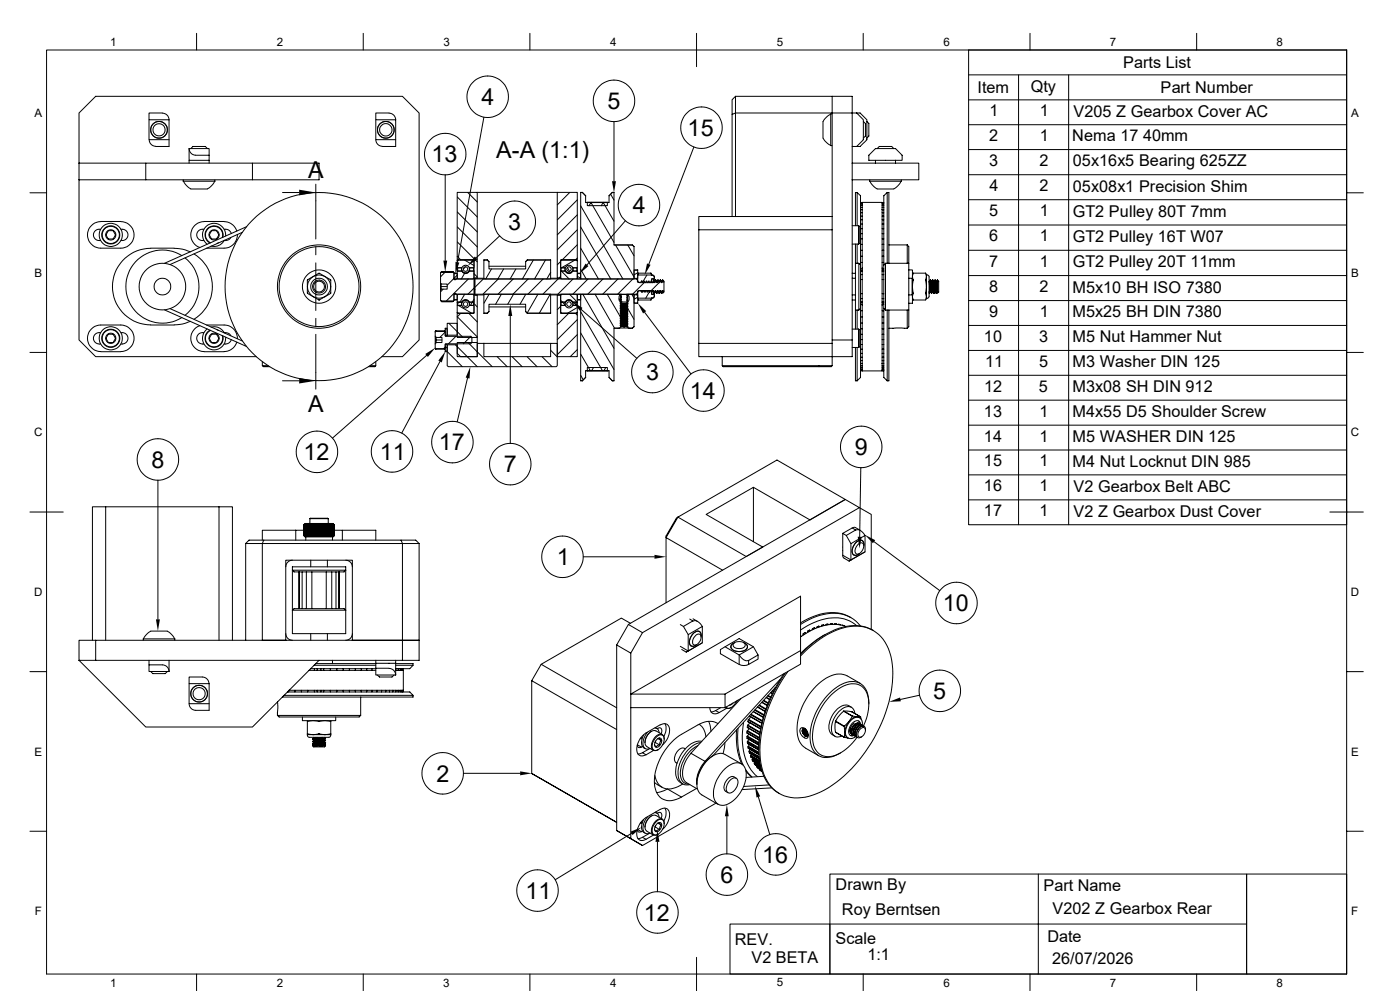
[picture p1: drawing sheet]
<svg xmlns="http://www.w3.org/2000/svg" width="420mm" height="297mm" viewBox="0 0 420 297" stroke-linecap="round" stroke-linejoin="round" font-family="sans-serif">
<defs><g id="words">
<g font-size="7">
<text x="144.5" y="31.5">4</text>
<text x="182.2" y="32.7">5</text>
<text x="206.3" y="40.7">15</text>
<text x="148.8" y="47.3">A-A (1:1)</text>
<text x="92.4" y="53.2">A</text>
<text x="129.5" y="48.7">13</text>
<text x="189.9" y="64">4</text>
<text x="152.5" y="69">3</text>
<text x="193.8" y="114">3</text>
<text x="206.9" y="119.5">14</text>
<text x="92.4" y="123.6">A</text>
<text x="91" y="137.9">12</text>
<text x="114" y="137.8">11</text>
<text x="131.6" y="135">17</text>
<text x="256.4" y="136.4">9</text>
<text x="45.4" y="140.2">8</text>
<text x="151.1" y="141.6">7</text>
<text x="167" y="169.4">1</text>
<text x="282.8" y="183.2">10</text>
<text x="280" y="209.5">5</text>
<text x="130.9" y="234.3">2</text>
<text x="228.6" y="258.5">16</text>
<text x="157.6" y="269.4">11</text>
<text x="216.1" y="264.6">6</text>
<text x="193.2" y="276">12</text>
</g>
<g font-size="4.9">
<text x="336.9" y="20.4">Parts List</text>
<text x="293.2" y="27.9">Item</text>
<text x="309.2" y="27.4">Qty</text>
<text x="348.2" y="27.9">Part Number</text>
<text x="296.9" y="34.8">1</text>
<text x="311.9" y="34.8">1</text>
<text x="322.1" y="35">V205 Z Gearbox Cover AC</text>
<text x="296.8" y="42.3">2</text>
<text x="311.9" y="42.3">1</text>
<text x="321.7" y="42.4">Nema 17 40mm</text>
<text x="296.7" y="49.7">3</text>
<text x="311.8" y="49.7">2</text>
<text x="321.9" y="49.9">05x16x5 Bearing 625ZZ</text>
<text x="296.8" y="57.3">4</text>
<text x="311.8" y="57.3">2</text>
<text x="321.9" y="57.4">05x08x1 Precision Shim</text>
<text x="296.7" y="64.7">5</text>
<text x="311.9" y="64.8">1</text>
<text x="321.8" y="64.9">GT2 Pulley 80T 7mm</text>
<text x="296.8" y="72.3">6</text>
<text x="311.9" y="72.3">1</text>
<text x="321.8" y="72.5">GT2 Pulley 16T W07</text>
<text x="296.7" y="79.9">7</text>
<text x="311.9" y="79.9">1</text>
<text x="321.8" y="80.1">GT2 Pulley 20T 11mm</text>
<text x="296.7" y="87.5">8</text>
<text x="311.8" y="87.5">2</text>
<text x="321.7" y="87.7">M5x10 BH ISO 7380</text>
<text x="296.7" y="95">9</text>
<text x="311.9" y="95">1</text>
<text x="321.7" y="95.1">M5x25 BH DIN 7380</text>
<text x="295.2" y="102.4">10</text>
<text x="311.7" y="102.4">3</text>
<text x="321.7" y="102.5">M5 Nut Hammer Nut</text>
<text x="295.5" y="109.9">11</text>
<text x="311.7" y="109.9">5</text>
<text x="321.7" y="110">M3 Washer DIN 125</text>
<text x="295.2" y="117.4">12</text>
<text x="311.7" y="117.4">5</text>
<text x="321.7" y="117.5">M3x08 SH DIN 912</text>
<text x="295.2" y="124.8">13</text>
<text x="311.9" y="124.8">1</text>
<text x="321.7" y="125">M4x55 D5 Shoulder Screw</text>
<text x="295.2" y="132.3">14</text>
<text x="311.9" y="132.3">1</text>
<text x="321.7" y="132.5">M5 WASHER DIN 125</text>
<text x="295.2" y="139.8">15</text>
<text x="311.9" y="139.8">1</text>
<text x="321.7" y="139.9">M4 Nut Locknut DIN 985</text>
<text x="295.2" y="147.2">16</text>
<text x="311.9" y="147.2">1</text>
<text x="322.1" y="147.4">V2 Gearbox Belt ABC</text>
<text x="295.2" y="154.7">17</text>
<text x="311.9" y="154.7">1</text>
<text x="322.1" y="154.9">V2 Z Gearbox Dust Cover</text>
<text x="250.7" y="266.7">Drawn By</text>
<text x="313" y="267">Part Name</text>
<text x="252.6" y="274.1">Roy Berntsen</text>
<text x="315.8" y="274">V202 Z Gearbox Rear</text>
<text x="220.5" y="283.1">REV.</text>
<text x="250.7" y="283">Scale</text>
<text x="260.2" y="287.8">1:1</text>
<text x="314.2" y="282.4">Date</text>
<text x="225.5" y="288.8">V2 BETA</text>
<text x="315.6" y="289">26/07/2026</text>
</g>
<g font-size="3.5">
<text x="33" y="13.7">1</text>
<text x="83" y="13.7">2</text>
<text x="133" y="13.7">3</text>
<text x="183" y="13.7">4</text>
<text x="233" y="13.7">5</text>
<text x="283" y="13.7">6</text>
<text x="333" y="13.7">7</text>
<text x="383" y="13.7">8</text>
<text x="10.3" y="35.1">A</text>
<text x="405.3" y="35.1">A</text>
<text x="10.3" y="83">B</text>
<text x="405.3" y="83">B</text>
<text x="10.2" y="130.8">C</text>
<text x="405.2" y="130.8">C</text>
<text x="10.2" y="178.6">D</text>
<text x="405.2" y="178.6">D</text>
<text x="10.3" y="226.4">E</text>
<text x="405.3" y="226.4">E</text>
<text x="10.4" y="274.3">F</text>
<text x="405.4" y="274.3">F</text>
<text x="33" y="295.7">1</text>
<text x="83" y="295.7">2</text>
<text x="133" y="295.7">3</text>
<text x="183" y="295.7">4</text>
<text x="233" y="295.7">5</text>
<text x="283" y="295.7">6</text>
<text x="333" y="295.7">7</text>
<text x="383" y="295.7">8</text>
</g>
</g></defs>
<g fill="none" stroke="#000" stroke-width=".3">
<path d="M14 15h390v276.9h-390zM59 10v5M109 10v5M159 10v5M209 10v10M259 10v5M309 10v5M359 10v5M404 15h-113.4v142.3h113.4M44.7 33.9h4a2.02 2.02 0 0 1 2 2h-6zM44.7 35.9v6h6M50.7 35.9v8h-4a2.02 2.02 0 0 1-2-2"/>
<path d="M112.7 33.9h4a2.02 2.02 0 0 1 2 2h-6zM112.7 35.9v6h6M118.7 35.9v8h-4a2.02 2.02 0 0 1-2-2M145.2 35.1l-8 43.5M184.2 36.5v17.8M220.6 28.9h35.1v20M220.6 28.9l-1 1v35M220.6 28.9v5l-1 .4M249.3 34.2a3.4 3.4 0 0 0-2.4 4v1.3a2.97 2.97 0 0 0 1.4 3.6l1 .5M249.6 28.9v5h8.4l2.1 2v6l-2.1 2h-2.3M249.6 34.1h-.4v9.5h.4M257 33.9l2 2v6l-2 2"/>
<path d="M259 36.4l.6 .6v3.8l-.6 .6M260.1 36.4l.5 .6v3.8l-.5 .6M290.6 22.4h113.4M290.6 29.9h113.4M290.6 37.4h113.4M305.6 22.4v134.9M320.6 22.4v134.9M9 57.8h5M23.7 48.9v-15l5-5h92l5 5v68l-5 5h-6.1M23.7 53.9v48l5 5h48.2M23.7 53.9h52M23.7 48.9v5"/>
<path d="M23.7 48.9h20M54.9 53.9v.4h9.6v-.4M55 54.3a3.4 3.4 0 0 0 4.1 2.3h1.3a2.97 2.97 0 0 0 3.5-1.4l.5-.9M56.7 44.5a2.02 2.02 0 0 0 2 2h4v1.5h-6zM56.7 44.5h6v2M56.7 48v.9M57.2 44.5l.7-.6h3.7l.6 .6M62.7 48v.9M75.7 48.9h20v5h-20zM75.7 48.9h-32v5M84.8 57.7h4.9M94.7 55.2v16.4"/>
<path d="M133.6 52.5v25.6M137.2 57.7h6v25.6h-.7v5.2h.7v12.6h-6v-6.1l1-1.1h4v-16h-4l-1-1.1zM137.2 59.1l6 5.9M140.3 57.7l2.9 2.8M143.2 57.7h24M167.2 57.7h6v19.6l-.5 .6h-4.5v5.4h-1zM170.9 57.7l-3.7 3.7M173.2 59.9l-6 6M174.2 57.7h.5l1 1v2h7v-2l1-1h.5v15.7h5.5l.5 .5v9.7h-16zM174.2 57.7h.5M174.2 57.7h.1M174.7 57.7h.1"/>
<path d="M174.7 57.7l1 1M175.7 58.7h.1M183.2 58.2l1 1.7M183.7 57.7h.5M183.7 57.7l-.9 1M183.7 57.7h.1M184.2 57.7h.1M208.2 44.1l-13.6 35.1M255.7 53.9v53h-6.1v-5M255.7 48.9h19.9v5h-19.9M255.7 48.9v5M257.1 57.7l1 1v20.7"/>
<path d="M257.1 57.7v9.9M257.1 57.7h-.5v9.9M260.6 46.5l2-2h6l2 2v1.5h-10zM260.9 54.3h9.5M260.9 53.9v.4M260.9 54.3a3.5 3.5 0 0 0 4.1 2.3h1.3a2.97 2.97 0 0 0 3.5-1.4l.5-.9M262.6 48v.9M263.1 44.5l.7-.6h3.7l.6 .6M266.1 57.7v21.2M266.1 57.7l-1 1v20.7M266.1 57.7h.6v21.2M268.6 48v.9"/>
<path d="M270.4 53.9v.4M290.6 44.8h113.4M290.6 52.4h113.4M290.6 59.9h113.4M404 57.8h5M30.1 68.7a1.74 1.74 0 0 0-2.1 1.7 1.74 1.74 0 0 0 2.1 1.7M30.2 66.4h6M32.4 69.2l1.1-.1a1.38 1.38 0 0 1 1.1 1.3l-.4 .8a1.38 1.38 0 0 1-1.6 .4l-.8-1.2zM36.2 66.4a4 4 0 0 1 4 4 4 4 0 0 1-4 4h-6a4 4 0 0 1-4-4 4 4 0 0 1 4-4M36.3 68.7a1.74 1.74 0 0 1 2.1 1.7 1.74 1.74 0 0 1-2.1 1.7M54.6 76.6a11 11 0 0 0-16.8 9.3 11 11 0 0 0 16.8 9.3M55.5 77.3a10.9 10.9 0 0 1 0 17.2"/>
<path d="M57.1 75.5l-2.4-.8-1.6-.2-7.9-.1a11.5 11.5 0 0 0-11.5 11.5 11.5 11.5 0 0 0 11.5 11.5M58.2 76.1a11.4 11.4 0 0 1 0 19.6M61.2 68.7a1.74 1.74 0 0 0-2.2 1.7 1.74 1.74 0 0 0 2.2 1.7M61.2 66.4h6M61.2 66.4a4 4 0 0 0-3.9 3.4 4 4 0 0 0 2.6 4.4M63.5 69.1h1a1.38 1.38 0 0 1 1.1 1.3l-.7 1.2h-1.4l-.7-1.2zM65.6 72.7l-.5 .3M66.7 71.2a2.59 2.59 0 0 0-1.6-3.2 2.59 2.59 0 0 0-3.3 1.4 2.59 2.59 0 0 0 1.4 3.4M66.8 71.1a2.71 2.71 0 0 0-1.7-3.2 2.71 2.71 0 0 0-3.4 1.4 2.71 2.71 0 0 0 1.3 3.5M67.2 66.4a4 4 0 0 1 3.8 2.9M67.3 68.7l1.2 .2 .5 .4 .4 .7M67.3 72a3.5 3.5 0 0 1-4 1.7"/>
<path d="M67.7 70.7a3.5 3.5 0 0 0-4.9-3.5 3.5 3.5 0 0 0-.7 6M69.3 71.2l-.7 .6-1.3 .3M71.2 70.3a4 4 0 0 1-4 4.1h-5.2M72.7 69.6l-21.7 9.7M74 67.9l-24.6 11M94.7 74v2.4M94.7 78.8v14.2M137.2 78.1v.1M137.2 78.2l.2-.3h4.5l.3 .3v2.1h-1.4l-.4-.5-.5-.3-.8 .1-.5 .7h-1.4zM137.2 76.8v1.3M137.2 72.5l6 6M137.2 68l6 6"/>
<path d="M137.2 63.5l6 6M137.4 77.9h4.5l.3 .2M137.4 77.9h.1M137.4 77.9l-.2 .2M138.2 77.9h.1M139.4 78l2.8 1.6M139.7 80l-.7 .6M141.9 77.9h.1M145.2 77.9h1M145.2 77.9h.1M145.2 77.9h1l.5 .5v2.2h11v-2.2l.5-.5h7v5.7h-20zM145.3 78l-.1 .1"/>
<path d="M146.2 77.9h.1M146.2 77.9l.5 .5M146.7 79.8h11M149.9 70.7l-7.1 6.6M158.2 77.9h7M158.2 77.9h.1M158.2 77.9l-.5 .5M160 78l-3.3 5.6M163.6 78l-3.2 5.6M165.2 77.9h.1M168.2 78.4l-1 1M168.4 77.9h4.5l.3 .3v2.1h-1.4l-.4-.5-.5-.3-.8 .1-.5 .7h-1.4v-2.1z"/>
<path d="M168.4 77.9h.1M168.4 77.9l-.2 .2M168.4 77.9h4.5M172.4 78l-4 2.3M172.7 77.9h.1M172.9 77.9h.1M172.9 77.9l.3 .2M173.2 64.4l-6 6M173.2 68.9l-6 6M173.2 73.4l-4.5 4.5M173.2 77.3v.8M173.2 78.1v.1"/>
<path d="M174.2 74.4l5.3 9.2M174.2 68l9 15.6M174.2 61.7l12.7 21.9M175.7 60.7h7M176.2 60.7h6v.9h-6zM176.7 61.7l.6-1 6.9 11.9M180.9 60.7l-.5 1M181 60.7l3.2 5.6M184.2 73.4h5.5l.5 .5M184.7 73.4l5.5 9.6M187.6 66.2l-11.5 13.2M188.3 73.4l1.9 3.3"/>
<path d="M189.7 73.4h.1M220.6 64.9v-31h29v68h6.1M249.6 68.9h-40v34M249.6 64.9h-40v4M255.7 73.2h1.9M255.7 67.6h1.9M256.6 78.9v14M256.6 73.2v5.7M256.6 78.9h1M257.1 73.2v5.7M257.6 67.6v5.6M257.6 78.9v14"/>
<path d="M257.6 78.9l.5 .5M258.1 79.4v13M258.1 60.7h7M258.1 60.8h.6M258.1 61.1h.6M258.1 61.6h.6M258.1 62.1h.6M258.1 62.9h.6M258.1 63.8h.6M258.1 64.8h.6M258.1 65.9h.6M258.1 67.1h.6"/>
<path d="M258.1 68.5h.6M258.1 70h.6M258.1 71.6h.6M258.1 73.2h.6M258.1 75h.6M258.1 76.8h.6M258.1 78.7h.6M258.7 62.8v48.4M258.7 60.7v2.1M264.6 62.8v48.4M264.6 60.7v2.1M264.6 60.8h.5"/>
<path d="M264.6 61.1h.5M264.6 61.6h.5M264.6 62.1h.5M264.6 62.9h.5M264.6 63.8h.5M264.6 64.8h.5M264.6 65.9h.5M264.6 67.1h.5M264.6 68.5h.5M264.6 70h.5M264.6 71.6h.5M264.6 73.2h.5"/>
<path d="M264.6 75h.5M264.6 76.8h.5M264.6 78.7h.5M265.1 79.4v13M265.6 78.9v14M265.6 78.9l-.5 .5M265.6 78.9h7M266.7 73.4h5.5M272.2 73.4v5.5M272.2 73.4l.4 .5v5M272.6 78.9v14M290.6 75h113.4"/>
<path d="M290.6 67.4h113.4M30.1 99.7a1.72 1.72 0 0 0-2.1 1.5 1.72 1.72 0 0 0 1.7 1.9M36.3 99.7a1.72 1.72 0 0 1 2.1 1.5 1.72 1.72 0 0 1-1.7 1.9M45.2 97.4h7M49.4 92.9l24.6 10.9M51 92.5l21.7 9.7M57.1 96.3l-2.4 .8-2.5 .3M59.9 97.6a4 4 0 0 0-2.6 4.4 4 4 0 0 0 3.9 3.4M61.2 99.7a1.72 1.72 0 0 0-2.2 1.4 1.72 1.72 0 0 0 1.7 2M62 97.4h5.2a4 4 0 0 1 4 4.1M62.1 98.6a3.5 3.5 0 0 0 .7 6 3.5 3.5 0 0 0 4.9-3.6M63 99a2.71 2.71 0 0 0-1.3 3.4 2.71 2.71 0 0 0 3.4 1.5 2.71 2.71 0 0 0 1.7-3.2"/>
<path d="M63.2 99a2.59 2.59 0 0 0-1.4 3.4 2.59 2.59 0 0 0 3.3 1.4 2.59 2.59 0 0 0 1.6-3.2M63.3 98a3.5 3.5 0 0 1 4 1.8M65.1 98.8l.5 .3M67.3 99.7l1.3 .2 .7 .7M92.3 83.8l2.4-1.3a1.13 1.13 0 0 1 1.6-.3l2.1 1.2a1.15 1.15 0 0 1 .8 1.7v1.6a1.1 1.1 0 0 1-.5 1.5l-1.9 1.1a1.08 1.08 0 0 1-1.6 .3l-1.8-1a1.35 1.35 0 0 1-1.2-1.5zM94.7 95.4v2.4M130.6 99.5l2.8-.1 .3 1.4h7.6l.3 .4v1.4l-.3 .4h-7.7l-.2 1.5h-2.7l-.1-1.4 .3-.4h1.7v-1.6h-1.7l-.3-.4zM130.7 99.1v.3M130.7 99.1l-.1 .4M130.7 99.1h2.7l.2 .2M132.2 85.9v1.1M132.2 84.8l.1 1.9"/>
<path d="M132.2 90l.3 .4M132.3 85.1l-.1 .8h2M132.5 81.4l-.3 .4M132.5 81.5h3.4l.3 .3v2h.5l.2-.2h54.1l.4 1h.8l.4-.4 .4 .5 .3-.5 .4 .5 .3-.5 .4 .5 .3-.5 .4 .5 .3-.5 .4 .5 .3-.5 .4 .5 .3-.5 .4 .5 .3-.5 .4 .5 .3-.5 .4 .5 .2-.5 .4 .4v2.6l-.4 .4v-.5l-.4 .5-.3-.5-.4 .5-.3-.5-.4 .5-.3-.5-.4 .5-.3-.5-.4 .5-.3-.5-.4 .5-.3-.5-.4 .5-.3-.5-.4 .5-.3-.5-.4 .5-.3-.5v.5l-.3-.4h-.8l-.4 1h-54.1l-.2-.2h-.5v2l-.3 .3h-3.4l-.3-.3v-3l.1-.3h1.9v-1.6h-1.9l-.1-.3v-3zM132.5 81.4l3.2 .1M132.5 81.4v.1M132.5 90.3v.1M132.9 86.7l-.7 .7M133.4 99.1v.3M133.5 81.6l-1.3 1.3M133.6 98.6h.6v2.1h-.6zM133.6 99.5l-1.6 1.6"/>
<path d="M134.2 98.4h-.6v.2M134.2 96.9h3v3.6h-3zM134.7 96.9l4.2 4.2M135.7 81.4h.2M135.7 90.4h.2M135.7 90.3l-3.2 .1M135.9 81.4v.1M135.9 90.3v.1M135.9 81.4l.3 .4M136.2 82h1v1.6h-1zM136.2 88.2h1v1.6h-1zM136.2 89.9h1"/>
<path d="M136.2 81.9h1M136.2 90l-.3 .4M136.7 83.6v.2M136.7 88v.2M137.2 83.4h.1M137.2 88.4h.1M137.2 81.2h1.4l.5 .6 .5 .2 .6-.1 .6-.7h1.4v2.1l-.3 .3h-4.5l-.2-.3zM137.2 90.7v.8M137.2 80.3v.8M137.2 93.6h.1M137.2 93.6l.2 .3M137.2 91.5h1.4l.3 .5 .6 .3 .7-.1 .6-.7h1.4v2.1l-.3 .3h-4.5l-.2-.3z"/>
<path d="M137.2 93.6v1.4l6 6M137.2 81.1v.1M137.2 90.6v.1M137.2 90.7h.1M137.2 81.1h.1M137.2 82.4l-3 3M137.3 80.3h1.2v.9h-1.2zM137.3 90.6h1.2v.9h-1.2zM137.4 93.9h.1M137.4 93.9h4.5M137.4 88.2h4.5l.3 .3v2.1h-1.4l-.5-.6-.6-.2-.6 .2-.5 .6h-1.4v-2.1zM137.5 91.6l4 2.3"/>
<path d="M137.9 90.6l-.6 .3M138.2 93.9h.1M138.5 81l.1 .1M138.6 90.7a1.2 1.2 0 0 1 1.1-.7 1.2 1.2 0 0 1 1.1 .7M138.6 91.5a1.17 1.17 0 0 1 1.1-1.5 1.17 1.17 0 0 1 1.1 1.5M138.6 81.1a1.2 1.2 0 0 0 1.1 .7 1.2 1.2 0 0 0 1.1-.7M138.6 80.3a1.17 1.17 0 0 0 1.1 1.5 1.17 1.17 0 0 0 1.1-1.5M138.6 90.7l-.1 .1M138.6 81.1v.1M138.6 90.6v.1M139.4 82l-1 1.6M139.4 88.2l-1.4 2.4"/>
<path d="M140.5 83.6l-6.6 6.6M140.7 93.9l2.5 2.6M140.8 81v.2M140.8 90.7h.1M140.8 81.1h.1M140.8 81.1v.1M140.8 90.6v.1M140.8 90.6v.2M140.9 80.3h1.2v.9h-1.2zM140.9 90.6h1.2v.9h-1.2zM141.9 93.9h.1M142.1 90.7h.1"/>
<path d="M142.1 81.1h.1M142.1 83.4h.1M142.1 88.4h.1M142.2 93.6l-.3 .3M142.2 91l1 1M142.2 86.5l.3 .3M142.2 82l1 1M142.2 89.7l-1.1 1.9M142.5 83.4h2.7M142.5 88.4h2.7M143.2 83.3v.1M143.2 88.4v.1"/>
<path d="M145 83.6l-4.6 4.6M145.2 88.2h20v5.7h-7l-.5-.6v-2.1h-11v2.1l-.5 .6h-1zM145.2 93.9h1M146.2 93.9h.1M146.7 93.3v.1M146.7 93.4l-.5 .5M146.7 92h11M146.7 88.2l-1.5 2.6M147.4 80.6l-1.7 3M149.5 83.6l-4.6 4.6M150.4 88.2l-1.7 3M151.1 80.6l-1.7 3"/>
<path d="M153.1 94.7v38.1M154 83.6l-4.6 4.6M154.1 88.2l-1.8 3M154.8 80.6l-1.8 3M157.7 93.3v.1M157.7 93.4l.5 .5M157.7 88.2l-1.7 3M158.5 83.6l-4.6 4.6M161.4 88.2l-3.2 5.7M162.9 83.6l-4.5 4.6M165.1 88.2l-3.3 5.7M165.2 88.4l3 .1"/>
<path d="M165.2 93.9h-7M165.2 81.6l-1.2 2M167.2 88.5h1v5.4h4.5l.5 .5v12.5h-6zM167.2 83.3v.1M167.2 88.4v.1M167.4 83.6l-4.5 4.6M168.2 91.5h1.4l.2 .4 .7 .4 .9-.3 .4-.5h1.4v2.1l-.3 .3h-4.5l-.2-.3zM168.2 90.7h.1M168.2 81.1h.1M168.2 82.8l-.5 .6M168.2 91.8l-1 1M168.2 90l1.3 1.3"/>
<path d="M168.2 81.2h1.4l.4 .6 .6 .2 .8-.2 .4-.6h1.4v2.1l-.3 .3h-4.5l-.2-.3zM168.2 83.3l-3 .1M168.2 93.6l.2 .3h4.5M168.3 90.6h1.2v.9h-1.2zM168.3 80.3h1.2v.9h-1.2zM168.3 81.2l2.4 2.4M168.3 88.3l4.6-.1 .3 .3v2.1h-1.4l-.4-.6-.7-.2-.7 .2-.4 .6h-1.4zM168.4 93.9h.1M169.5 81l.1 .1M169.6 90.7l-.1 .1M169.6 81.1v.1M169.6 90.6v.1"/>
<path d="M169.6 90.7a1.2 1.2 0 0 1 1.1-.7 1.2 1.2 0 0 1 1.1 .7M169.6 91.5a1.17 1.17 0 0 1 1.1-1.5 1.17 1.17 0 0 1 1.1 1.5M169.6 81.1a1.2 1.2 0 0 0 1.1 .7 1.2 1.2 0 0 0 1.1-.7M169.6 80.3a1.17 1.17 0 0 0 1.1 1.5 1.17 1.17 0 0 0 1.1-1.5M170.2 80.2l.7 1.1M170.6 93.9l-3.4 3.4M170.9 88.2l2.3 2.5M171.8 90.7v.1M171.8 81.1v.1M171.8 90.6v.1M171.8 81v.1M171.9 83.6l-4.6 4.6"/>
<path d="M171.9 90.6h1.2v.9h-1.2zM171.9 80.3h1.2v.9h-1.2zM172.6 90.6l.5 .9M172.7 93.9h.1M172.9 81.2l.3 .4M172.9 93.9h.1M173.1 90.7h.1M173.1 81.1h.1M173.1 83.4h.1M173.1 88.4h.1M173.2 81.1v.1M173.2 88.2h1v1.6h-1z"/>
<path d="M173.2 82h1v1.6h-1zM173.2 89.9h1M173.2 81.9h1M173.2 95.8l-6 6M173.2 92.2l-2.9 1.7M173.2 82.8l1 .6M173.2 93.6v.8M173.2 80.3v.8M173.2 90.7v.8M173.2 93.6h.1M173.2 93.6l-.3 .3M174.2 88.2h12.2l-.4 .3 .4 .1-.4 .4 .4 .2-.4 .3 .4 .2-.4 .3 .4 .2-.4 .3 .4 .2-.4 .3 .4 .1-.4 .4 .4 .2-.4 .3 .4 .2-.4 .3 .4 .2-.4 .3 .4 .2-.4 .3 .4 .2-.4 .3 .4 .1-.4 .4 .4 .2-.4 .3 .4 .2-.4 .3 .4 .2-.4 .3 .4 .2-.4 .3 .4 .1-.4 .4 .4 .2-.4 .3 .4 .3-.6 .5h-1.6v15.8h-.5l-1-1v-2h-7v2l-1 1h-.5z"/>
<path d="M174.2 99.8l6.5 11.3M174.2 93.4l10 17.3M174.2 80.7l1.7 2.9M174.4 92.8l16.7 14.6M174.8 88.2l9.4 16.2M176.4 83.6l-4.6 4.6M178.5 88.2l5.9 10.2M180.9 83.6l-4.6 4.6M182.2 88.2l3.9 6.8M184.2 98.4h1.3M185.4 83.6l-4.6 4.6M185.4 98.4h4.3"/>
<path d="M185.7 89.6l.9 .9M185.8 88.2l.2 .3M186 88.3h2.3l.4 .6v1l-.4 .6h-2.2l-.4-.6v-1zM186.1 88.5l.1 .4M186.1 90.5v.1M186.1 95.1l.2 .2M186.1 97.4l1.9 .1M186.1 96.9l1.9 .2M186.1 96.4l1.9 .2M186.1 95.9l1.9 .2M186.1 95.4l1.9 .1M186.1 94.9l1.9 .1"/>
<path d="M186.1 94.4l1.9 .2M186.1 93.9l1.9 .2M186.1 90.9l1.9 .2M186.1 93.4l1.9 .2M186.1 91.9l1.9 .1 .2 .3M186.1 91.4l1.9 .2M186.1 92.9l1.9 .1M186.1 92.4l1.9 .1M186.3 97.9h1.8M186.3 97.6l1.7 .1M186.3 97.1l1.7 .1M186.3 96.6l1.7 .1"/>
<path d="M186.3 96.1l1.7 .1M186.3 95.6l1.7 .1M186.3 95.1l1.7 .1M186.3 94.6l1.7 .1M186.3 94.1l1.7 .1M186.3 93.6l1.7 .1M186.3 91.1l1.7 .1M186.3 93.1l1.7 .1M186.3 91.6l1.7 .1M186.3 92.6l1.7 .1M186.3 92.1l1.7 .1M186.4 89.2h.1"/>
<path d="M186.4 97.8h.5M186.4 97.3l1.9 .2M186.4 96.8l1.9 .1M186.4 96.3l1.9 .1M186.4 95.8l1.9 .1M186.4 95.3l1.9 .1M186.4 94.8l1.9 .2M186.4 94.3l1.9 .1M186.4 93.8l1.9 .1M186.4 93.3l1.9 .1M186.4 91.8l1.9 .1M186.4 91.3l1.9 .1"/>
<path d="M186.4 92.8l1.9 .1M186.4 97.7h1.7M186.4 97.2h1.7M186.4 96.6l1.7 .2M186.4 96.1l1.7 .2M186.4 95.7l1.7 .1M186.4 95.2h1.7M186.4 94.7h1.7M186.4 94.1l1.7 .1M186.4 93.6l1.7 .2M186.4 91.1l1.7 .2M186.4 93.2l1.7 .1"/>
<path d="M186.4 91.7h1.7M186.4 92.7l1.7 .1M186.4 92.2h1.7M186.4 92.3l1.9 .2M187.7 90.9h.6M188 88.2h2.2v9.7l-.5 .4h-1l-.7-.4 .4-.1-.4-.1 .4-.3-.4-.2 .4-.3-.4-.2 .4-.3-.4-.2 .4-.3-.4-.2 .4-.3-.4-.2 .4-.3-.4-.2 .4-.3-.4-.2 .4-.3-.4-.2 .4-.3-.4-.2 .4-.3-.4-.2 .4-.3-.4-.2 .4-.3-.4-.2 .4-.3-.4-.2 .4-.3-.4-.2 .4-.3-.4-.2 .4-.3-.4-.2 .4-.3-.4-.2 .4-.3-.4-.3 .4-.3zM188.3 92.4l1.9 3.3M188.3 90.8l-2.1 .1M188.4 90.8l-.1 .1M189.5 88.2l.7 1.2M189.7 98.3v.1M189.9 83.6l-4.6 4.6"/>
<path d="M190.2 80.9l1.1 .1M190.2 81h1.1v2.4h-1.1zM190.2 88.3h1.1v2.5h-1.1zM190.2 97.9l-.5 .5M191 83.4v.2M191 88.2v.1M191 83.4l.2 .5M191.2 87.9l-.2 .4M191.3 84v.2M191.3 90.8l-1.1 .1M191.3 81.7l-1.1 .7M191.3 89.1l-1.1 .6"/>
<path d="M191.3 82.4h4.1l.8 .3 .1 .6-.1 .3h-.7v1.1h-3.8l-.4-.5zM191.3 87.6v.2M191.5 87.3l.2-.2h3.8v1.1h.7l.1 .7-.9 .5h-4.1v-1.9zM191.6 81.9l-.3 .5M191.6 81.9h3.7M193.4 93.6l13.9 18.5M193.4 84.5l-3.6 3.7M194.1 82.4l-1.4 2.3M194.9 87.5v.1M195 87.1l-1.3 2.3M195.4 89.4l-.1 .5M195.5 82.4l-.3-.5 .2 .5"/>
<path d="M195.5 82.4v.2M195.5 89.2v.2M195.5 89.4l-.3 .5h-3.6l-.3-.5 .3 .5M195.5 82.4h.2M195.5 83.6h.5v1.1h-.5zM195.5 87.1h.5v1.1h-.5zM195.7 82.4h.2a1.6 1.6 0 0 1 .4 1.9h.1M196.1 84.2l-.1-.3 .3 .8M196.1 87.4l.2 .4M196.1 87.6v.6M196.1 83.6v.5M196.2 87.6l.1 .2"/>
<path d="M196.3 87.8h.1M196.3 87.8v.5a.8 .8 0 0 1-.8 1.1M196.3 87.6l.1 .2M196.4 84.3l.1 .4M196.6 87.1v.4M196.6 83.9l.2 .3M196.6 83.9l.1 .3M196.6 87.5h.2M196.6 87.5l-.2 .3M196.6 83.9l-.2 .4M196.7 87.1l.1 .3M196.8 83.9l.3 .8"/>
<path d="M196.8 87.4l.2 .4M196.9 87.6l.1 .2M197 84.3h.1M197 87.8h.1M197 87.6l.1 .2M197.1 84.3l.1 .4M197.2 87.1l.1 .4M197.3 87.5h.1M197.3 87.5l-.2 .3M197.4 83.9h.1M197.4 87.1v.3M197.4 84.2l-.1-.3-.2 .4"/>
<path d="M197.4 83.9l.3 .8-2.4 2.5M197.4 83.9l.1 .3M197.4 87.4l.3 .4M197.6 87.6l.1 .2M197.7 84.3h.1M197.7 87.8h.1M197.8 84.3l.1 .4M198 87.1v.4M198 87.5l-.2 .3-.1-.2M198 83.9l.1 .3M198 87.5h.2M198 83.9h.2"/>
<path d="M198 83.9l-.2 .4M198.1 87.1l.1 .3M198.2 83.9l.3 .8M198.2 83.9v.3M198.2 87.4l.2 .4M198.2 84.3l-.2 .2M198.3 87.6l.1 .2M198.4 87.8h.1M198.4 84.3h.1M198.4 87.6l.1 .2M198.5 84.3l.1 .4M198.6 87.1l.1 .4"/>
<path d="M198.7 83.9l.1 .3v-.3M198.7 87.5l-.2 .3M198.7 83.9l-.2 .4M198.8 83.9h.1M198.8 87.1l-.1 .4M198.8 83.9l.4 .4v.3M199.2 87.2v.3l-.4 .3v-.2M255.7 89.9h.9M255.7 81.9h.9M255.7 83.4h.9M255.7 88.4h.9M255.7 98.6h1.9"/>
<path d="M256.6 92.9v5.7M256.6 92.9h1M257.1 92.9v5.7M257.6 98.6v5.5M258.1 92.4v20.7l-1 1M258.1 92.4l-.5 .5M258.1 81.1h.6M258.1 81.4h.6M258.1 82.3h.6M258.1 83.8h.6M258.1 88h.6M258.1 89.5h.6"/>
<path d="M258.1 90.5h.6M258.1 90.7h.6M258.1 91.2h.6M258.1 93.1h.6M258.1 95h.6M258.1 96.8h.6M258.1 98.6h.6M258.1 80.6h.6M264.6 81.1h.5M264.6 81.4h.5M264.6 82.3h.5M264.6 83.8h.5"/>
<path d="M264.6 88h.5M264.6 89.5h.5M264.6 90.5h.5M264.6 90.7h.5M264.6 91.2h.5M264.6 93.1h.5M264.6 95h.5M264.6 96.8h.5M264.6 98.6h.5M264.6 80.6h.5M265.1 92.4v20.7l1 1M265.1 92.4l.5 .5"/>
<path d="M265.6 92.9h7M266.1 92.9v21.2M266.7 92.9v21.2h-.6M272.2 92.9v5.5M272.6 80.9h1.1v10h-1.1M272.6 83.4h1v5h-1M272.6 92.9v5l-.4 .5h-5.5M273.7 89.4l.3 .5h3.7l.2-.5M274 81.9l-.3 .8 .3 1.1-.3 1.8 .3 2.4-.3 1.1 .3 .8M274 81.9h.1M274 81.9h3.7M274 81.9l-.3 .5"/>
<path d="M277.7 81.9l.2 1M277.7 81.9h.1M277.7 81.9l.2 .5M277.9 82.4v.5M277.9 82.9v3M277.9 85.9v3M277.9 88.9v.5M277.9 85.9l-.2 1.9 .2 1.1M277.9 88.9l-.2 1M277.9 82.9l-.2 .9 .2 2.1M277.9 82.4h.3M278.2 82.4a.79 .79 0 0 1 .5 1.2v4.6a.85 .85 0 0 1-.8 1.2"/>
<path d="M278.7 84.5l.4 3M278.7 87.4l.1 .4M278.7 84.3h.1M278.7 87.8h.1M278.8 84.3l.4 3.1M279.1 83.9l.3 3.9M279.1 83.9l-.3 .4M279.1 87.5h.1M279.1 87.5l-.3 .3M279.1 83.9h.1M279.2 83.9l.3 .7 .2 2.9M279.2 83.9l.3 3.9"/>
<path d="M279.2 87.5l.2 .3M279.4 84.3h.1M279.4 87.8h.1M279.5 84.3l.3-.4 .3 3.9M279.5 84.3l.4 3.1M279.7 87.5h.2M279.7 87.5l-.2 .3M279.8 83.9h.1M279.9 83.9l.3 .6 .3 3M279.9 83.9l.3 3.9 .3-.3M279.9 87.5l.2 .3M280.1 87.8h.1"/>
<path d="M280.2 84.4l.4 3M280.5 83.9l.3 3.8 .1 .1M280.5 83.9l-.4 .4M280.5 87.5h.1M280.5 83.9h.1M280.6 83.9l.3 .7 .2 2.9M280.6 83.9l.3 3.9M280.6 87.5l.2 .3M280.9 84.4l.2 3.1M281.2 83.9l.1 .7M281.2 83.9l-.4 .4M281.2 87.5l-.3 .3"/>
<path d="M281.2 83.9h.1M281.3 83.9l.3 .4v3.2l-.3 .3v-3.2M281.3 83.9v.7M290.6 82.6h113.4M290.6 90.1h113.4M290.6 97.5h113.4M9 105.6h5M29.7 103.1h.4M30.2 105.4h6M32.4 100.2h1.1a1.39 1.39 0 0 1 1.1 1.1l-.4 .9a1.27 1.27 0 0 1-1.6 .5l-.8-1.3zM36.2 105.4a4 4 0 0 0 4-4 4 4 0 0 0-4-4h-6a4 4 0 0 0-4 4 4 4 0 0 0 4 4M36.3 103.1h.4"/>
<path d="M60.7 103.1h.5M61.2 105.4h6M63.5 100.2h1.5l.7 1.2-.5 .8a1.4 1.4 0 0 1-1.7 .5l-.7-1.3zM67.3 103.1h.4M69.4 101.8l-.6 .9-1.1 .4M71 102.5a4 4 0 0 1-3.8 2.9M78.7 108.4v1.2M80.4 109.6h-1.7l.3 .3h1.9M84.8 114.1h4.9M94.7 100.2v16.4M111 109.6h1.7l-.3 .3h-1.9M112.7 108.4v1.2"/>
<path d="M128 106.5l-28.2 24.8M130.6 104.3l.1 .3M130.6 100.7v2.4M130.7 101.9l.2 .8M130.7 104.5v.1M130.7 104.6h2.7M130.9 101.1l-.2 .8h1.9M132 108.3l-11.5 21.5M133.4 104.5v.1M133.6 104.5l-.2 .1M133.6 105.2v.2h.6l4.5 4.5M133.6 103.2h.6v2h-.6z"/>
<path d="M133.6 100.3l.6 .3M134.2 103.3h3v3.6h6v-4h2v4h20v-4h2v6.7l-.3 .3h-32.4l-.3-.3zM134.2 104.3l-.6-.3-.5 .5M136.6 103.3l6.6 6.6M136.8 100.8l-2.3 2.2M137.2 102.7h6v4.2h-5l-1-1zM140.3 113.3l-3.1 13.1M140.4 102.7l7.3 7.2M141.3 100.8l-2.3 2.2M141.6 101.1v.2M141.6 102.5v.2M143.2 101.1v1.6"/>
<path d="M149.1 106.9l3 3M153.6 106.9l3 3M158.1 106.9l3 3M162.6 106.9l3 3M165.2 105l2 2M165.2 102.9l-20 .1M173.2 100.3l-6 6M173.2 104.8l-2.1 2.1M174.2 112.5l.8 1.3M174.2 106.1l2.9 5M174.2 114.1h.5M174.7 114.1h.1"/>
<path d="M175.7 111.1h7M175.7 113.1h.1M175.7 113.1l-1 1M176.2 111.1v.1M176.2 110.2h6v.9h-6zM178.1 110.2l-.6 .9M181.7 110.2l-.6 .9M182.2 111.1v.1M182.8 113.1l.9 1M183.7 114.1h.1M184.2 114.1h-.5M209.6 102.9v4h40v2.7"/>
<path d="M209.6 102.9h40M216.7 109.6h32.9l-.3 .3h-32.3zM216.7 106.9v2.7M255.7 104.1h1.9M256.6 104.1v10h.5M257.1 104.1v10M258.1 111.1h7M258.1 100.2h.6M258.1 101.8h.6M258.1 103.3h.6M258.1 104.6h.6M258.1 105.9h.6"/>
<path d="M258.1 107.1h.6M258.1 108.1h.6M258.1 108.9h.6M258.1 109.6h.6M258.1 110.2h.6M258.1 110.7h.6M258.1 111h.6M264.6 100.2h.5M264.6 101.8h.5M264.6 103.3h.5M264.6 104.6h.5M264.6 105.9h.5"/>
<path d="M264.6 107.1h.5M264.6 108.1h.5M264.6 108.9h.5M264.6 109.6h.5M264.6 110.2h.5M264.6 110.7h.5M264.6 111h.5M290.6 105h113.4M290.6 112.5h113.4M290.6 119.9h113.4M404 105.6h5M290.6 127.4h113.4"/>
<path d="M290.6 134.9h113.4M9 153.5h10M31.7 151.9h34v40M47.4 144v41.6M65.7 151.9h4v40M88.7 158.9h-10v3M88.7 158.9v3M88.7 158.9h2.5M93 155.4h5.5M93 155.4v1.5M93.1 157.2v3.2h-.2v-3.2v3.2h-.2v-3.2v3.2h-.2v-3.2v3.2h-.2v-3.2v3.2h-.2v-3.2v3.2l-.2-3.2v3.2h-.1v-3.2v3.2l-.1-3.2v3.2l-.2-3.2v3.2l-.1-3.2v3.2v-3.2l-.2 3.2v-3.2v3.2v-3.2h9l-.3-.3h-8.4l-.3 .3v3.4M93.1 157.2v3.2h.2v-3.2v3.2h.3v-3.2v3.2h.3v-3.2v3.2h.2v-3.2v3.2h.3v-3.2l-.1 3.2"/>
<path d="M93.8 157.2v3.2M94.1 157.2v3.2M94.4 157.2v3.2h.3v-3.2v3.2h.2l.1-3.2v3.2h.2v-3.2v3.2h.3v-3.2v3.2h.3v-3.2v3.2h.3v-3.2v3.2h.3v-3.2v3.2h.2v-3.2v3.2h.3v-3.2M94.6 157.2v3.2M94.8 157.2v3.2M95.1 157.2v3.2M95.4 157.2v3.2M95.6 157.2v3.2M95.9 157.2v3.2M96.2 157.2v3.2M96.5 157.2v3.2M96.7 157.2v3.2"/>
<path d="M97.2 157.2v3.2M97.5 157.2v3.2M97.7 157.2v3.2M98.4 157.2v3.2h-.2v-3.2v3.2h-.2v-3.2v3.2h-.3v-3.2v3.2h-.2v-3.2v3.2h-.3v-3.2v3.2h-.3v-3.2l.1 3.2M98.5 157.2v3.2h.2v-3.2v3.2h.1v-3.2M98.5 155.4v1.5M98.9 157.2v3.2h.2v-3.2v3.2h.1v-3.2M99.3 157.2v3.2h.1v-3.2v3.2l.2-3.2 .1 3.2v-3.2M99.7 157.2v3.2l.1-3.2M99.9 157.2v3.2v-3.2v3.2l.1-3.2v3.2l.1-3.2 .1 3.2v-3.2v3.4M100.2 158.9h12.5v3M102.7 158.9v3"/>
<path d="M202.9 155.2l30.2-17.3 20.5 11.8-10.6 6.1-17-9.7-14.2 8.1 17 9.8-4.9 2.8-20.5-11.8-3.6 6.1v-.4zM226 146.1v16.2M252.8 159.9l1.1 .6M255.7 158.2l.7-.2 1.7 1M255.7 158.2l1 .6M255.7 158.2l-2.9 1.7v6.5l2.5 1.5 4.2-2.5v-4.9M256.7 158.9a2.43 2.43 0 0 1 2.8 1.6M256.7 158.8l-2.8 1.7 1.4 2.4 4.2-2.4M257.8 152.1l-4.2-2.4-65.1 37.5M258.2 140.2l-.3 20.7M290.6 142.3h113.4M290.6 149.8h113.4"/>
<path d="M398.9 153.5h10.1M73.7 162.9v29M79.1 161.9l-.4 1h42l-.4-1M87.7 167.9a2.02 2.02 0 0 0-2 2M87.7 169.9h16v20h-16zM87.7 170.9h16l-.5 .5h-15zM89.6 171.4v11M89.8 171.4v11M90.6 171.4v11M91.2 160.6h9M91.2 160.6l.3 .3h8.4l.3-.3M91.7 160.9v1"/>
<path d="M91.9 171.4v11M93.2 167.9v2M93.6 171.4v11M97.9 171.4v11M98.2 167.9v2M99.5 171.4v11M99.7 160.9v1M100.8 171.4v11M101.6 171.4v11M101.8 171.4v11M103.7 167.9a2.02 2.02 0 0 1 2 2M125.7 162.9v29h-20v-24h-20v24h-7v-29h-5l1-1h50l1 1h-5v29h-92"/>
<path d="M175 166.9h21.3M216.8 170.9l-17-9.8v19.5M252.8 165h.1M252.8 166.4l.2 .7 1.7 1M254.7 168.1l.6-.3zM255.3 162.9v4.9l4.2-2.4M256 166.2l.2 .1M257.4 163.2a.96 .96 0 0 1 1.3-.4 .96 .96 0 0 1 .3 1.4 2.08 2.08 0 0 1-2.1 1.8 1.94 1.94 0 0 1 .5-2.8zM258.5 161.9l.2 .1M259.1 163.4a1.17 1.17 0 0 0-.6-1.5 1.17 1.17 0 0 0-1.5 .5 3 3 0 0 0-.9 3.9l.5 .2 1-.4M259.2 163.6a1.24 1.24 0 0 0-.5-1.6 1.24 1.24 0 0 0-1.7 .3 3.3 3.3 0 0 0-1.1 3.9l.8 .3 1.1-.6M262.2 162.3l19.7 14.7"/>
<path d="M23.7 197.9l20 20h32l20-20M23.7 197.9h5M27.7 191.9v-40h4v40M28.7 197.9h97v-6h-5v6M28.7 191.9h-5v6M28.7 191.9v6M43 191.9v-.4h9.5v.4M44.7 199.3h4a2.02 2.02 0 0 1 2 2h-6zM44.7 197.9v1.4M45.2 189.1h5M45.2 189.2l-1.3 1-.9 1.3M50.2 189.2l1.3 1 .9 1.3"/>
<path d="M50.7 197.9v3.4M85.7 189.9a2.02 2.02 0 0 0 2 2M87.7 182.9l.5-.5h15l.5 .5zM93.2 189.9v2M94.2 199.4h18.5M94.7 198.9h18M98.2 189.9v2M99.7 197.9v1M105.7 189.9a2.02 2.02 0 0 1-2 2M112.7 197.9v.9M118.7 198.9h5.2v.5l-1 1h-4.2v.5h2.3v6h-34.3M118.7 199.4h5.2"/>
<path d="M118.7 197.9v.9M185 193.3v55.6l4.2 2.4M188.5 187.2l-3.5 6.1 4.2 2.4M188.5 187.2l4.2 2.4M189.1 186.8l-2.7-1.5-24.1 13.8M192.7 189.6l-3.5 6.1v12.3l51-29.3v20.4l-22.7 13h-28.3M204.1 187.2l.9 .5M204.5 194.6l1.4 .9M205.9 195.4l.6-.3zM206.5 190.2v4.9l4.2-2.4M206.9 185.5l1 .6-2.9 1.6 1.5 2.5 4.2-2.5M207.2 193.5l.1 .1"/>
<path d="M207.9 186.1a2.43 2.43 0 0 1 2.8 1.6M207.9 185.5l1.4 .8M208.6 190.5a.95 .95 0 0 1 1.3-.4 .95 .95 0 0 1 .4 1.4 2.09 2.09 0 0 1-2.1 1.8 1.88 1.88 0 0 1 .4-2.8zM209.7 189.2l.1 .1M210.3 190.6a1.17 1.17 0 0 0-.6-1.4 1.17 1.17 0 0 0-1.5 .5 3 3 0 0 0-.9 3.8l.5 .2 1-.4M210.4 190.9a1.25 1.25 0 0 0-.5-1.6 1.25 1.25 0 0 0-1.7 .3 3.3 3.3 0 0 0-1.1 3.8l.8 .3 1.1-.5M210.7 187.7v5l-4.2 2.4-2.4-1.4M217.5 193.8l4.2 2.5 4.3-2.5M219.2 193.8v.2M220.1 192.9a2.47 2.47 0 0 1 3.4 .2 1.35 1.35 0 0 1-1.8 1.3 1.24 1.24 0 0 1-1.3-.2 1.24 1.24 0 0 1-.3-1.3zM220.2 192.7a1.18 1.18 0 0 0-1 1.3 1.18 1.18 0 0 0 1.2 1.1 2.99 2.99 0 0 0 3.8-1.2l-.1-.5-.8-.7M220.4 192.6a1.23 1.23 0 0 0-1.2 1.2 1.23 1.23 0 0 0 1.1 1.2 3.2 3.2 0 0 0 3.9-.9l-.1-.8-1-.7"/>
<path d="M221.8 199.1a3.1 3.1 0 0 0 2.8 0M224.2 193.8v.2M224.6 198l2.8-1.7v1.2l-2.8 1.6M224.6 198v1.1M224.6 197.9a2.43 2.43 0 0 1-2.8-1.6l-.1 2.8M227.4 196.3l-1.4-2.5-4.3-2.4-5.6 3.3v1.2l5.6 3.2M240.1 196.6a27.1 27.1 0 0 1 15.1-8.9 10.6 10.6 0 0 1 12.1 8.9 34.4 34.4 0 0 1-4.2 23 39.7 39.7 0 0 1-16.9 17.8 12.8 12.8 0 0 1-13.4-.2 15 15 0 0 1-4.8-12.4 42.6 42.6 0 0 1 8.4-23.6M240.2 195l-22.7 13v4.1M240.2 190.6l.1 .2M240.2 190.5l.2 .2M240.2 187.2a16.3 16.3 0 0 1 13.2-2.9l2.6 1.2 2.1 2.1M240.9 190.1l.2 .1"/>
<path d="M240.9 190.1v.3M241 189.9l.3 .2M241 189.9l-.1 .1M241.4 189.6l.4 .2M241.7 189.8l-.3-.1-.4 .2M242.3 189.2l-.1 .3M242.4 189.1l.1 .3M242.4 189.1l.3 .1M242.8 188.9l-.4 .2M242.8 188.8l.4 .2M242.8 188.8h.1M243.7 188.6l-.1 .2"/>
<path d="M243.8 188.4l.3 .2M243.8 188.4l.1 .3M244.2 188.2l-.4 .2M244.2 188.2h.1M244.2 188.2l.3 .2M244.3 188.2l.3 .1M245.1 188l.1-.2 .3 .2M245.2 188.1l-.2 .1M245.6 187.7l-.4 .1M245.6 187.7l.3 .1zM246.4 187.6v.1M246.4 187.5l.2 .1"/>
<path d="M246.5 187.5v-.1l.4 .1M246.8 190.6a36.6 36.6 0 0 0-6.6 5.2M246.9 187.3l-.4 .1M246.9 187.3l.4 .2zM247.5 190.2l-.7 .4M247.7 187.2v.2M247.9 187.1l.3 .2M248.2 187.1l-.4 .1 .1 .1M248.3 187l.3 .2M248.3 187h.1M249 187.1v.1M249 187.1l.1 .1"/>
<path d="M249.2 186.9l.3 .2M249.2 186.9l-.2 .2M249.6 186.9h.1M249.6 186.9l.3 .2-.7-.1M250.3 187.1h.1M250.4 187h.4M250.4 186.9l.3 .2M250.4 186.9l-.1 .2M250.8 187l.3 .1M250.8 187h.1M251.6 187.1l-.1 .1M251.6 187.1l.4 .1"/>
<path d="M251.7 187.1l.2 .1M252 187.2l.2 .1M252 187.2h.1M252.7 187.4l.3 .1M252.8 187.4l.3 .1M253.1 187.5h.1M253.1 187.5l.2 .1M253.7 187.7a13.6 13.6 0 0 0-12.5 2.5l-1 .7M255.3 185.1a12.6 12.6 0 0 0-11.7-.2l-3.5 1.8M257 187.5a11 11 0 0 0-11.6-1.4l-3.2 1.4-2.1 1.3M261.4 188.6v-34.4l-3.6-2.1-65.1 37.5M261.6 188.8a13.1 13.1 0 0 0-12.3 .5 31.2 31.2 0 0 0-9.1 6.8"/>
<path d="M261.7 188.8l.3 .2M9 201.3h5M45.2 201.3l.6 .6h3.8l.6-.6M56.7 204.9v6h6M62.7 204.9a2.02 2.02 0 0 0-2-2h-4v2h6v8h-4a2.02 2.02 0 0 1-2-2M83.2 214.4h25M83.3 210.4l-.1 4 .5 .5h23.2a1.09 1.09 0 0 0 1.3-.5M85.2 208.4h38.7M86.2 207.4h36.7l1 1v.5h-39.2M86.6 207v.4M88.5 206.9v.5M90.4 206.9v.5"/>
<path d="M90.7 214.9v1.1h10v-1.1M92.2 216.2l1.5-.2 1.9 .2 2.1-.2 1.5 .2M92.2 219.9l1.8 .3M92.2 219.9v.3M92.2 216v.2M92.2 216.2v3.7M92.3 206.9v.5M92.7 200.9h20M93.2 200.4h19.5M94.3 200.4v.5M94.3 206.9v.5M95.2 200.4v.5"/>
<path d="M95.2 206.9v.5M96.3 200.4v.5M96.3 206.9v.5M97.1 200.4v.5M97.1 206.9v.5M99.1 200.4v.5M99.1 206.9v.5M99.2 219.9v.3M99.2 219.9l-1.7 .3M99.2 216v.2M99.2 216.2v3.7M101 200.4v.5"/>
<path d="M101 206.9v.5M103 200.4v.5M103 206.9v.5M104.8 200.4v.5M104.8 206.9v.5M106.6 200.4v.5M106.6 206.9v.5M108.2 208.9v5.5M108.4 200.4v.5M108.4 206.9v.5M110 200.4v.5M110 206.9v.5"/>
<path d="M111.6 200.4v.5M111.6 206.9v.5M112.7 200.3v-1.5h6v3.5M113.1 206.9v.5M113.2 202.3l.6 .6h3.8l.6-.6M114.5 206.9v.5M115.7 206.9v.5M116.7 200.3a2.02 2.02 0 0 1 2 2M116.7 200.3h-4v2h6M116.8 206.9v.5M117.9 206.9v.5M118.7 206.9v.5"/>
<path d="M119.5 200.4v.5M119.5 206.9v.5M120.1 200.4v.5M120.1 206.9v.5M120.5 200.4v.5M120.5 206.9v.5M120.8 200.4v.5M120.8 206.9v.5M120.9 200.4v.5M120.9 206.9v.5M159.5 204l2.8-4.9 22.7 13M185 218.7l-25.5-14.7v27.8"/>
<path d="M189.2 212.1v39.2l3.5 2.1 22.1-12.7M194.2 219.5a4 4 0 0 0-.8 4.7l.9 .3 .7-.2M195.4 219.2h-.1a4.5 4.5 0 0 0-1.8 3.3M196.5 218.2a1.31 1.31 0 0 1 1.2 1.4M196.6 218.1l.5 .2M197.2 218.4a.87 .87 0 0 1 1.2 0 .87 .87 0 0 1 .1 1.2l-.2 .3M198.1 217.2l-4.3 2.5a5.7 5.7 0 0 0-2.5 6.1l.9 .7h.7l.9-.3M198.1 217.3a1.8 1.8 0 0 1 2.2-.1 1.8 1.8 0 0 1 .5 2.3 6.1 6.1 0 0 1-2 3.8M199.5 216.9a4.2 4.2 0 0 1-.3 3.8M209.8 217a5.1 5.1 0 0 1 2 3.8M212.6 216.2l.7 3M212.9 212.1a1.69 1.69 0 0 0 .9 1.7 1.69 1.69 0 0 0 1.9-.2"/>
<path d="M214.7 213l1 .6M214.7 213l-1.4 .4M215.4 216.9a5.7 5.7 0 0 0-6 .4l-5 2.8a17.4 17.4 0 0 0-8 15.7 4.5 4.5 0 0 0 6.5 3.8l1.5-.7M216.2 212.1l-1.5 .9M217.5 208h-28.3v4.1M217.6 212.1l.3 .2M217.6 212l.7 .3 .9-.2M218 212.3l-2.3 1.3M219.4 212l-.2 .1M219.9 210.7l-.7 .6h-.4M220.9 210.1a2.73 2.73 0 0 1-2.7 2.1l-.4-.3M221 218.7a20.7 20.7 0 0 0 1.5 10.3"/>
<path d="M221.4 218.3a20.5 20.5 0 0 0 1.6 11M221.4 209.8l-.7 .8M222.3 209.3l-15 16.5M223.1 216.5a18.5 18.5 0 0 0 2.8 15l1.3 1.2M224.1 219.2v.5M224.1 219.2l3.7 2.1M224.2 219.7l3.5 2-3.6-2M224.2 219l-.1 .2M224.2 218v.1M224.2 218l3.7 2.1M224.2 218.1l3.7 2.1M224.2 217.5l3.8 2.1"/>
<path d="M224.2 217.5v.5M224.3 217.3l-.1 .2M224.5 215.8l3.7 2.1M224.5 216.3l3.6 2.1M224.5 215.8l-.1 .5 3.7 2.2M224.6 215.6l3.7 2.1M224.6 215.6l-.1 .2M224.6 220l-.4 .6M224.7 218.3l-.5 .7 3.6 2M224.7 214.6l3.8 2.1M224.8 214.5l3.7 2.2M224.8 216.6l-.4 .7 3.6 2.1"/>
<path d="M225.1 214.8l-.5 .8M225.2 214.2l3.4 2M225.3 214l3.4 2M226 213.3l2.9 1.7M226 213.2l3 1.7M226.4 212.9l2.7 1.5M226.5 212.7l2.7 1.5M227.2 211.9l2.3 1.3M227.3 211.9l2.2 1.2M227.7 211.5l2 1.1M227.8 211.3l1.9 1.1M228.5 210.5l1.6 1"/>
<path d="M228.6 210.4l1.6 .9M229 210l1.4 .8M229.1 209.9l1.3 .8M229.8 209.1l1 .6M229.9 209l1 .6M230.3 208.6l.8 .4M230.4 208.4l.8 .5M231.2 207.6l.5 .3M231.3 207.5l.4 .3M231.6 207.1l.4 .2M231.8 207l.3 .1M232.5 206.1l.1 .1"/>
<path d="M232.6 206l-18.7 20.4M234 203.6l-22.5 24.6-4.2-2.4M235.1 202a40.8 40.8 0 0 0-7.5 22.7M235.6 201.7a40.2 40.2 0 0 0-7.8 25.3 12.9 12.9 0 0 0 6 10.9M240.2 218.3l.3-.2h.6l.9 .8 .4 1.3v.7l-.3 .3-.8-.1-.9-.8-.5-1.1zM240.7 219.3v-.6l.6-.4-.2 .7 .3 .8 1 .7M240.7 219.3l.6 1M240.7 219.3h.1M240.9 219.6l.3 .6M241 218.4l-.2 .9 .5 1M241.2 218.4v1.2l.4 .7 .7 .2M241.3 219.5l.3 .5"/>
<path d="M241.4 218.4l.1 .9 .5 .7 .4 .3M241.5 218.4l.1 .9 .4 .6a.43 .43 0 0 1 .3 .6 .43 .43 0 0 1-.7 .1M241.6 218.4l-.6-.1-.2 .2-.1 .8M241.6 219.2l.3 .6M241.8 218.6l.6 1.2M241.9 218.8l.4 .8M242 219l.3 .6M250.6 219.4l2.7 1.6M250.6 216.2v3.2M250.6 216.2l2.6 1.6M250.6 219.4l2.6 1.5M250.7 216.1l-.1 .1"/>
<path d="M250.7 216.1l2.6 1.5M253.1 213.1l-1.7 1.8-.7 1.2M253.1 213.1l2.6 1.6M253.2 213.1l2.3 .2M253.2 213.1h-.1M253.2 213.1l2.6 1.5M253.2 217.8l.2 1.6M253.3 217.6l-.1 .2M253.4 219.4l-.2 1.5M253.4 219.5l.3 .9 .5 .6M254.1 202.6a6.6 6.6 0 0 0-7 1.1 18.9 18.9 0 0 0-7.9 16.5l.4 1.5 1.1 1.7 4.9 3.1M254.2 202.6l3.9 2.2"/>
<path d="M255.2 217.9l-.2 1.3 .5 .8M255.4 212a3.2 3.2 0 0 0-4.6 .9 6.7 6.7 0 0 0-1.9 6.4l.5 .7 1 .6M255.5 213.3l2.6 1.5M255.7 214.7l-.9 1.4-1.5 1.5M255.8 214.6l2.3 .2M255.8 214.6l-.1 .1M256.2 216.7l-.7 .8-.4 1v1.1l.6 .5M256.5 213.9a2.16 2.16 0 0 0-1.4-2.1 2.16 2.16 0 0 0-2.5 .6 6.8 6.8 0 0 0-2.8 7.6l.3 .3a2.01 2.01 0 0 0 2.5 .3M256.5 217l-.7 .7-.3 1.2M257 217.3l-.8 .8-.2 1.1M257.3 218.9a1.55 1.55 0 0 0 .2 2.2l1-.3M257.6 216.1l.4 .9"/>
<path d="M257.6 217.6l-.9 1-.2 .9M257.6 215a3.1 3.1 0 0 0-3.4 2l-.8 2.5M257.6 215l.2 .1M257.7 216.8l-.5-.1-.6 .2-.8 1-.4 1.5 .5 .9M257.8 215.1l.7 .7 .2 .9a.45 .45 0 0 1-.1 .6 .45 .45 0 0 1-.6 0l-.7 .5-.7 1.1-.1 1.2 .5 .8M257.8 215.1a3 3 0 0 0-3.5 2 3 3 0 0 0 0 4M257.9 217l-.4-.3-.5 .1-.7 .5-.5 .8-.3 1.4 .3 .6 .4 .3a1.28 1.28 0 0 1-1.3-.3 1.28 1.28 0 0 1-.3-1.4l.7-1.5a2.47 2.47 0 0 1 2.3-1.1l.5 .9M258 217.8l-.7 .7-.3 1M258.1 217h-.4l-.7 .3-.9 1.3-.2 1.1 .2 .5 .4 .4M258.1 217l.1 .1M258.1 214.8l.2 .7M258.1 218.4a.82 .82 0 0 1 1.2-.3 .82 .82 0 0 1 .3 1.1 1.7 1.7 0 0 1-2 1.6 1.84 1.84 0 0 1 .5-2.4z"/>
<path d="M258.4 217.3l-.8-.3-1.2 1.2-.4 1.6 .3 .7 .5 .2-.2 .2-1.2 .5-1.3-.4M258.4 217.7l.8-.1-.9 .1-1 1.2M258.4 217.7l-1.1 1.2M258.4 217.7a.87 .87 0 0 1 1 .1 .87 .87 0 0 1 .2 1.1M258.9 217.6l-.4-.3-.6 .1-1.1 1.2-.3 1.4 .2 .6 .5 .3a12.3 12.3 0 0 1-8.8 5.9 4.7 4.7 0 0 1-4.6-4.9 17.9 17.9 0 0 1 10.1-16.6 4.7 4.7 0 0 1 6.6 3.9 14 14 0 0 1-1.5 8.4M260.6 211a6.3 6.3 0 0 0-3.1-6.4 7.6 7.6 0 0 0-7.2 1.9 18.8 18.8 0 0 0-7.2 16 4.9 4.9 0 0 0 7.2 4.1l1.5-.8M275.8 208.4l-5.7 1.2M404 201.3h5M92.2 220.2h1.8M92.2 220.2v.2M93.8 221.6l.3 .4M93.8 222.3l.3 .4"/>
<path d="M93.8 223l.3 .2M93.8 221.5v.1M93.8 222.2v.1M93.8 222.9v.1M93.9 221l.2 .1M94 220.2l1.6-.3 1.9 .3M94 220.2h3.5M94.1 221.1v.2M94.1 223.2v.2M94.3 223.5h-.5l.3 .4h3.2l.4-.4h-1.8M94.3 223.5h1.6M95.2 221l-1.1 .1"/>
<path d="M96.9 221l-2.5 .2-.6 .3M97.2 222.9l-3.1 .3M97.3 223l.4 .3-3.4 .2M97.3 221.6l-3 .3-.5 .3M97.3 222.3l-2.9 .3-.6 .3M97.3 223l-3 .3-.4 .2M97.3 221.5l-3.1 .3M97.3 222.2l-3.1 .3M97.3 221.5v.1M97.3 222.2v.1M97.3 222.9v.1M97.3 221.6l.4 .2"/>
<path d="M97.3 222.3l.4 .2M97.4 221l.3 .1M97.5 220.2h1.7M97.7 221.1l-3.9 .4M97.7 221.8l-3.9 .4M97.7 222.5l-3.9 .4M97.7 223.4l-1.8 .1M97.7 222.7l-3.9 .3M97.7 222l-3.9 .3M97.7 221.2l-3.9 .4M97.7 223.4l-.3 .1M97.7 222.7l-.4 .2"/>
<path d="M97.7 222l-.4 .2M97.7 221.3l-.4 .2M97.7 221.1v.1M97.7 221.9v.1M97.7 222.5v.2M97.7 223.3v.1M99.2 220.2a.83 .83 0 0 1-1.2 .8h-4.6a.82 .82 0 0 1-1.2-.6M139.1 231.8h16.9M159.5 231.8l25.5 14.7zM192.2 221.3l.3 .2M192.7 221l-.6 .4M192.7 223.7l-.3 .2-1.2-.7a.73 .73 0 0 0 .3 .8 .73 .73 0 0 0 .9-.1"/>
<path d="M192.7 225.6l-1.4 .4M192.7 225.6l1.1 .6M193.1 220.3a2.96 2.96 0 0 0 .1 3.8M193.1 224.2l.4 .2M194.1 223.8l1.9 1.1M194.7 224.5l-2 1.1M196 224.9l-2.2 1.3M196.3 234.4l.9 .7M196.3 223.1l.2 .4a.32 .32 0 0 0 .3 .4 .32 .32 0 0 0 .3-.4l.8-.2M196.5 232.5a4.3 4.3 0 0 0 6.2 3.6l2.2-1.2-.8-.3M196.7 222l-.2 .5 1.4 .8M197.1 221.6a.79 .79 0 0 1 1.1-.3 .79 .79 0 0 1 .3 1.1 1.58 1.58 0 0 1-1.9 1.5 1.9 1.9 0 0 1 .5-2.3z"/>
<path d="M197.1 220.7a1.23 1.23 0 0 1 1.6-.3 1.23 1.23 0 0 1 .5 1.6 3.3 3.3 0 0 1-2.8 2.9 2.19 2.19 0 0 1 0-3.5zM197.2 235.2l1.4 .8M197.3 221.4h.1a.66 .66 0 0 1 .9 .5l.1 .1M197.4 221.4l1 .6M197.4 224.7h-.1M198.4 222l-.4 .5-.1 .8M198.7 220.1l-1.9-1a2.97 2.97 0 0 0-3.3 2.8v1.2l.6 .6M199.2 221.4a1.28 1.28 0 0 0-.8-1.4 1.28 1.28 0 0 0-1.5 .6 3.5 3.5 0 0 0-1.1 4.1l.8 .3 .7-.3M199.3 221.4v.1M200.2 236.5l-1.1 .5-2.1 .5M200.2 236.5l4.2 2.4M202.8 228.6l.3 .2"/>
<path d="M205.6 224.5a1.71 1.71 0 0 0-2.5 .8 2.49 2.49 0 0 0-.2 3.3M207.3 225.8a8.1 8.1 0 0 0-2.2 7.8l.9 1 3.2 1.9M209 236.3l-4.6 2.6M209.4 223.5a9.4 9.4 0 0 0-5.1 9.7l.7 1.2 .8 .5 .9 .1M210.2 222.5a9.6 9.6 0 0 0-6.7 7.9 4.2 4.2 0 0 0 1.5 4.6l.9 .2h1.1M210.5 238.2l4.9 2.9M210.5 222.2a6.3 6.3 0 0 0-5.8 3.4 8.4 8.4 0 0 0-1.5 7.9l.9 1M211.5 228.2a9.1 9.1 0 0 0-2.5 6.9M214 226.4a10.2 10.2 0 0 0-5 8.6M216.9 231a5.7 5.7 0 0 1 5.1-2.3 3.7 3.7 0 0 1 1.8 4.5 10.4 10.4 0 0 1-6.3 8.1 2.81 2.81 0 0 1-3.5-3.1 10.5 10.5 0 0 1 2.9-7.2zM217.5 222.6l-.6 3.2M217.7 237.2l.7 .4"/>
<path d="M219.3 233.6a1.21 1.21 0 0 1 1.6-.3 1.21 1.21 0 0 1 .5 1.5 3.2 3.2 0 0 1-2.7 2.9 1.68 1.68 0 0 1-.6-2.6zM220.9 233.3a1.93 1.93 0 0 0-3.2 1 2.1 2.1 0 0 0 0 2.9M222.4 228.9l-4.9-2.8a4.6 4.6 0 0 0-5.1 1.6 9.7 9.7 0 0 0-3.1 9l.5 .9 .7 .6M223.7 230.7l1.9 2.2M223.8 231.1l1.7 1.8M224.1 220.8l3.5 2M224.1 220.8v.4M224.1 221.2l3.5 2.1M224.2 220.6l-.1 .2M224.2 222.4v.4l3.4 2-3.4-2M224.2 222.4l3.4 1.9M224.2 220.6l3.5 2"/>
<path d="M224.3 222.2l3.3 1.9M224.3 222.2l-.1 .1M224.4 223.9l3.2 1.8M224.4 223.9l.1 .3M224.5 224.2l3.2 1.9-3.2-1.8M224.5 224.2v.1M224.5 223.7l-.1 .2M224.7 221.6l-.4 .5M224.7 225.3l3 1.7M224.7 225.3l.1 .3 3 1.7-3-1.7M224.7 225.3v-.2l3 1.6M224.8 223.1l-.3 .5 3.1 1.9"/>
<path d="M225 224.6l-.3 .4M225.1 226.5l2.7 1.6M225.1 226.5l.2 .4 2.6 1.5-2.6-1.5M225.2 226.4l-.1 .1M225.2 226.4l2.6 1.5M225.4 226l-.2 .4M225.7 227.5l2.3 1.4M225.7 227.5l-.1 .2M225.8 228l2.3 1.4M225.8 228v.1M225.8 228l-.2-.2 2.4 1.3M225.8 227.3l-.1 .2"/>
<path d="M226.3 228.9l1.9 1.1M226.3 228.9l.1 .2M226.3 228.8v-.2l1.8 1.1M226.4 228.4l-.1 .2M226.4 229.1l1.9 1.1zM227 229.8l1.4 1M227 229.8l1.4 .8M227 229.6l1.3 .8M227 229.6v.2M227.1 229.5l-.1 .1M227.2 230v.1M227.5 238.8l3.4 11.3"/>
<path d="M227.8 230.4l.7 .4M227.8 230.5v.1M228 230.8l.1 .1M228 230.9l-.2-.2 .8 .4M228 230.9l.6 .3M229.2 232.7l-5.4 .3M230.7 235.2l-7.6 .5M231.5 236.1l-8.9 .5M241.3 220.3l.3 .3M241.6 220.6l-.3 .5M252.2 225.6l-.4 .2M253.2 220.9l.1 .1"/>
<path d="M253.3 221l1.1 .1M256.1 220.3l-1 .1M9 249.1h5M185 248.9l7.7 4.5M189.4 249.8l-22.8 13.9M191.2 248.6l1.2 .7M191.2 248.5a.73 .73 0 0 0 .3 .8 .73 .73 0 0 0 .9 0M192.2 246.6l.3 .2M192.4 246.5l-.3 .3M192.7 246.3l-.3 .2M192.7 249.1l-.3 .2M192.7 251l-1.4 .3"/>
<path d="M192.7 251l1.1 .5M193.1 245.6a2.96 2.96 0 0 0 .1 3.9M193.1 249.5l.4 .2M194.1 249.1l1.9 1.1M194.2 244.9a4 4 0 0 0-.8 4.7l.9 .3 .7-.2M194.7 249.8l-2 1.2M195.4 244.5l-.1 .1a4.5 4.5 0 0 0-1.8 3.3M196 250.3l-2.2 1.2M196.3 248.5l.2 .3a.32 .32 0 0 0 .3 .4 .32 .32 0 0 0 .3-.4l.8-.2M196.5 243.5a1.31 1.31 0 0 1 1.2 1.5M196.5 247.8l1.4 .8M196.6 243.5l.5 .2"/>
<path d="M196.7 247.4l-.2 .5M197.1 246.9a.79 .79 0 0 1 1.1-.3 .79 .79 0 0 1 .3 1.1 1.58 1.58 0 0 1-1.9 1.5 1.9 1.9 0 0 1 .5-2.3zM197.1 246a1.23 1.23 0 0 1 1.6-.3 1.23 1.23 0 0 1 .5 1.6 3.3 3.3 0 0 1-2.8 2.9 2.19 2.19 0 0 1 0-3.4zM197.2 243.8a.87 .87 0 0 1 1.2-.1 .87 .87 0 0 1 .1 1.2l-.2 .4M197.2 252.3v14.9M197.3 246.7h.1a.71 .71 0 0 1 .9 .6h.1M197.4 246.7l1 .6M197.4 250.1h-.1M198.4 247.3l-.4 .5-.1 .8M198.7 245.5l-1.9-1.1a2.97 2.97 0 0 0-3.3 2.9v1.1l.6 .7M198.8 248.6a5.6 5.6 0 0 0 1.9-5.6 1.72 1.72 0 0 0-2.6-.4l-4.3 2.4a5.7 5.7 0 0 0-2.5 6.2l.9 .7h.7l.9-.4M199.2 246.8a1.28 1.28 0 0 0-.8-1.4 1.28 1.28 0 0 0-1.5 .6 3.5 3.5 0 0 0-1.1 4.1l.8 .2 .7-.2"/>
<path d="M199.3 246.7v.1M199.5 242.2a4.2 4.2 0 0 1-.3 3.9M218.1 244.6v11.3M404 249.1h5M219 276.9h30v15h-30zM249 262h125v29.9h-125zM249 276.9h125M311.5 262v29.9M374 262h30v29.9h-30zM59 291.9v5M109 291.9v5M159 291.9v5"/>
<path d="M209 286.9v10M259 291.9v5M309 291.9v5M359 291.9v5"/>
<circle cx="47.7" cy="38.9" r="2.51"/>
<circle cx="47.7" cy="38.9" r="1.83"/>
<circle cx="115.7" cy="38.9" r="1.86"/>
<circle cx="115.7" cy="38.9" r="2.51"/>
<circle cx="146.3" cy="29" r="6.2"/>
<circle cx="184.2" cy="30.2" r="6.2"/>
<circle cx="210.5" cy="38.3" r="6.2"/>
<circle cx="133.5" cy="46.2" r="6.2"/>
<circle cx="33.2" cy="70.4" r="1.53"/>
<circle cx="33.2" cy="70.4" r="2.58"/>
<circle cx="33.2" cy="70.4" r="2.71"/>
<circle cx="33.2" cy="70.4" r="3.5"/>
<circle cx="64.2" cy="70.4" r="1.53"/>
<circle cx="154.4" cy="66.5" r="6.2"/>
<circle cx="191.7" cy="61.5" r="6.2"/>
<circle cx="48.7" cy="85.9" r="2.51"/>
<circle cx="48.7" cy="85.9" r="7"/>
<circle cx="95.7" cy="85.9" r="28.2"/>
<circle cx="95.7" cy="85.9" r="5"/>
<circle cx="95.7" cy="85.9" r="12.5"/>
<circle cx="95.7" cy="85.9" r="12"/>
<circle cx="95.7" cy="85.9" r="1.95"/>
<circle cx="95.7" cy="85.9" r="1.61"/>
<circle cx="95.7" cy="85.9" r="3.5"/>
<circle cx="95.7" cy="85.9" r="2.51"/>
<circle cx="139.7" cy="91.1" r=".68"/>
<circle cx="139.7" cy="80.6" r=".68"/>
<circle cx="170.7" cy="80.6" r=".68"/>
<circle cx="170.7" cy="91.1" r=".68"/>
<circle cx="33.2" cy="101.4" r="1.53"/>
<circle cx="33.2" cy="101.4" r="2.58"/>
<circle cx="33.2" cy="101.4" r="2.71"/>
<circle cx="33.2" cy="101.4" r="3.5"/>
<circle cx="64.2" cy="101.4" r="1.53"/>
<circle cx="195.7" cy="111.5" r="6.2"/>
<circle cx="211" cy="117.1" r="6.2"/>
<circle cx="47.4" cy="137.7" r="6.2"/>
<circle cx="95.1" cy="135.4" r="6.2"/>
<circle cx="117.6" cy="135.3" r="6.2"/>
<circle cx="135.7" cy="132.5" r="6.2"/>
<circle cx="153.1" cy="139.1" r="6.2"/>
<circle cx="258.4" cy="133.9" r="6.2"/>
<circle cx="168.8" cy="166.9" r="6.2"/>
<circle cx="286.9" cy="180.7" r="6.2"/>
<circle cx="59.7" cy="207.9" r="2.51"/>
<circle cx="59.7" cy="207.9" r="1.83"/>
<circle cx="282" cy="207.1" r="6.2"/>
<circle cx="132.8" cy="231.8" r="6.2"/>
<circle cx="232.8" cy="256.1" r="6.2"/>
<circle cx="161.3" cy="266.9" r="6.2"/>
<circle cx="197.2" cy="273.5" r="6.2"/>
<circle cx="218.1" cy="262.1" r="6.2"/>
</g>
<g fill="#000">
<path d="M89.7 56.9l5 .8-5 .8zM183.6 54.3h1.2l-.6 3.5zM133 78.1h1.2l-.6 3.5zM136.7 78.5l1.1 .2-1.2 3.3zM142.5 76.9l.8 .8-3 2zM175.7 79l.8 .8-2.7 2.2zM194.1 79l1.1 .4-1.8 3zM153.1 91.2l.6 3.5h-1.2zM171.7 90.4l3.1 1.9-.8 .9zM191.3 90.8l2.5 2.5-.9 .6zM89.7 113.3l5 .8-5 .8zM127.6 106.1l3-1.9-2.2 2.8z"/>
<path d="M133.6 105.2l-1.1 3.4-1-.5zM141.1 109.9l-.3 3.6-1.1-.3zM196.3 166.3l3.6 .6-3.6 .6zM257.3 160.9h1.2l-.6 3.5zM259.4 160.3l3.2 1.6-.7 .9zM46.8 185.6h1.2l-.6 3.5zM266.7 210.4l3.3-1.4 .3 1.2zM156 231.2l3.6 .6-3.6 .6zM226.5 235.5l1.5 3.2-1.1 .3zM189.1 249.3l3.3-1.4-2.7 2.4zM197.2 248.8l.6 3.5h-1.2zM218.1 241.1l.5 3.5h-1.1z"/>
</g>
<use href="#words"/>
</svg>
